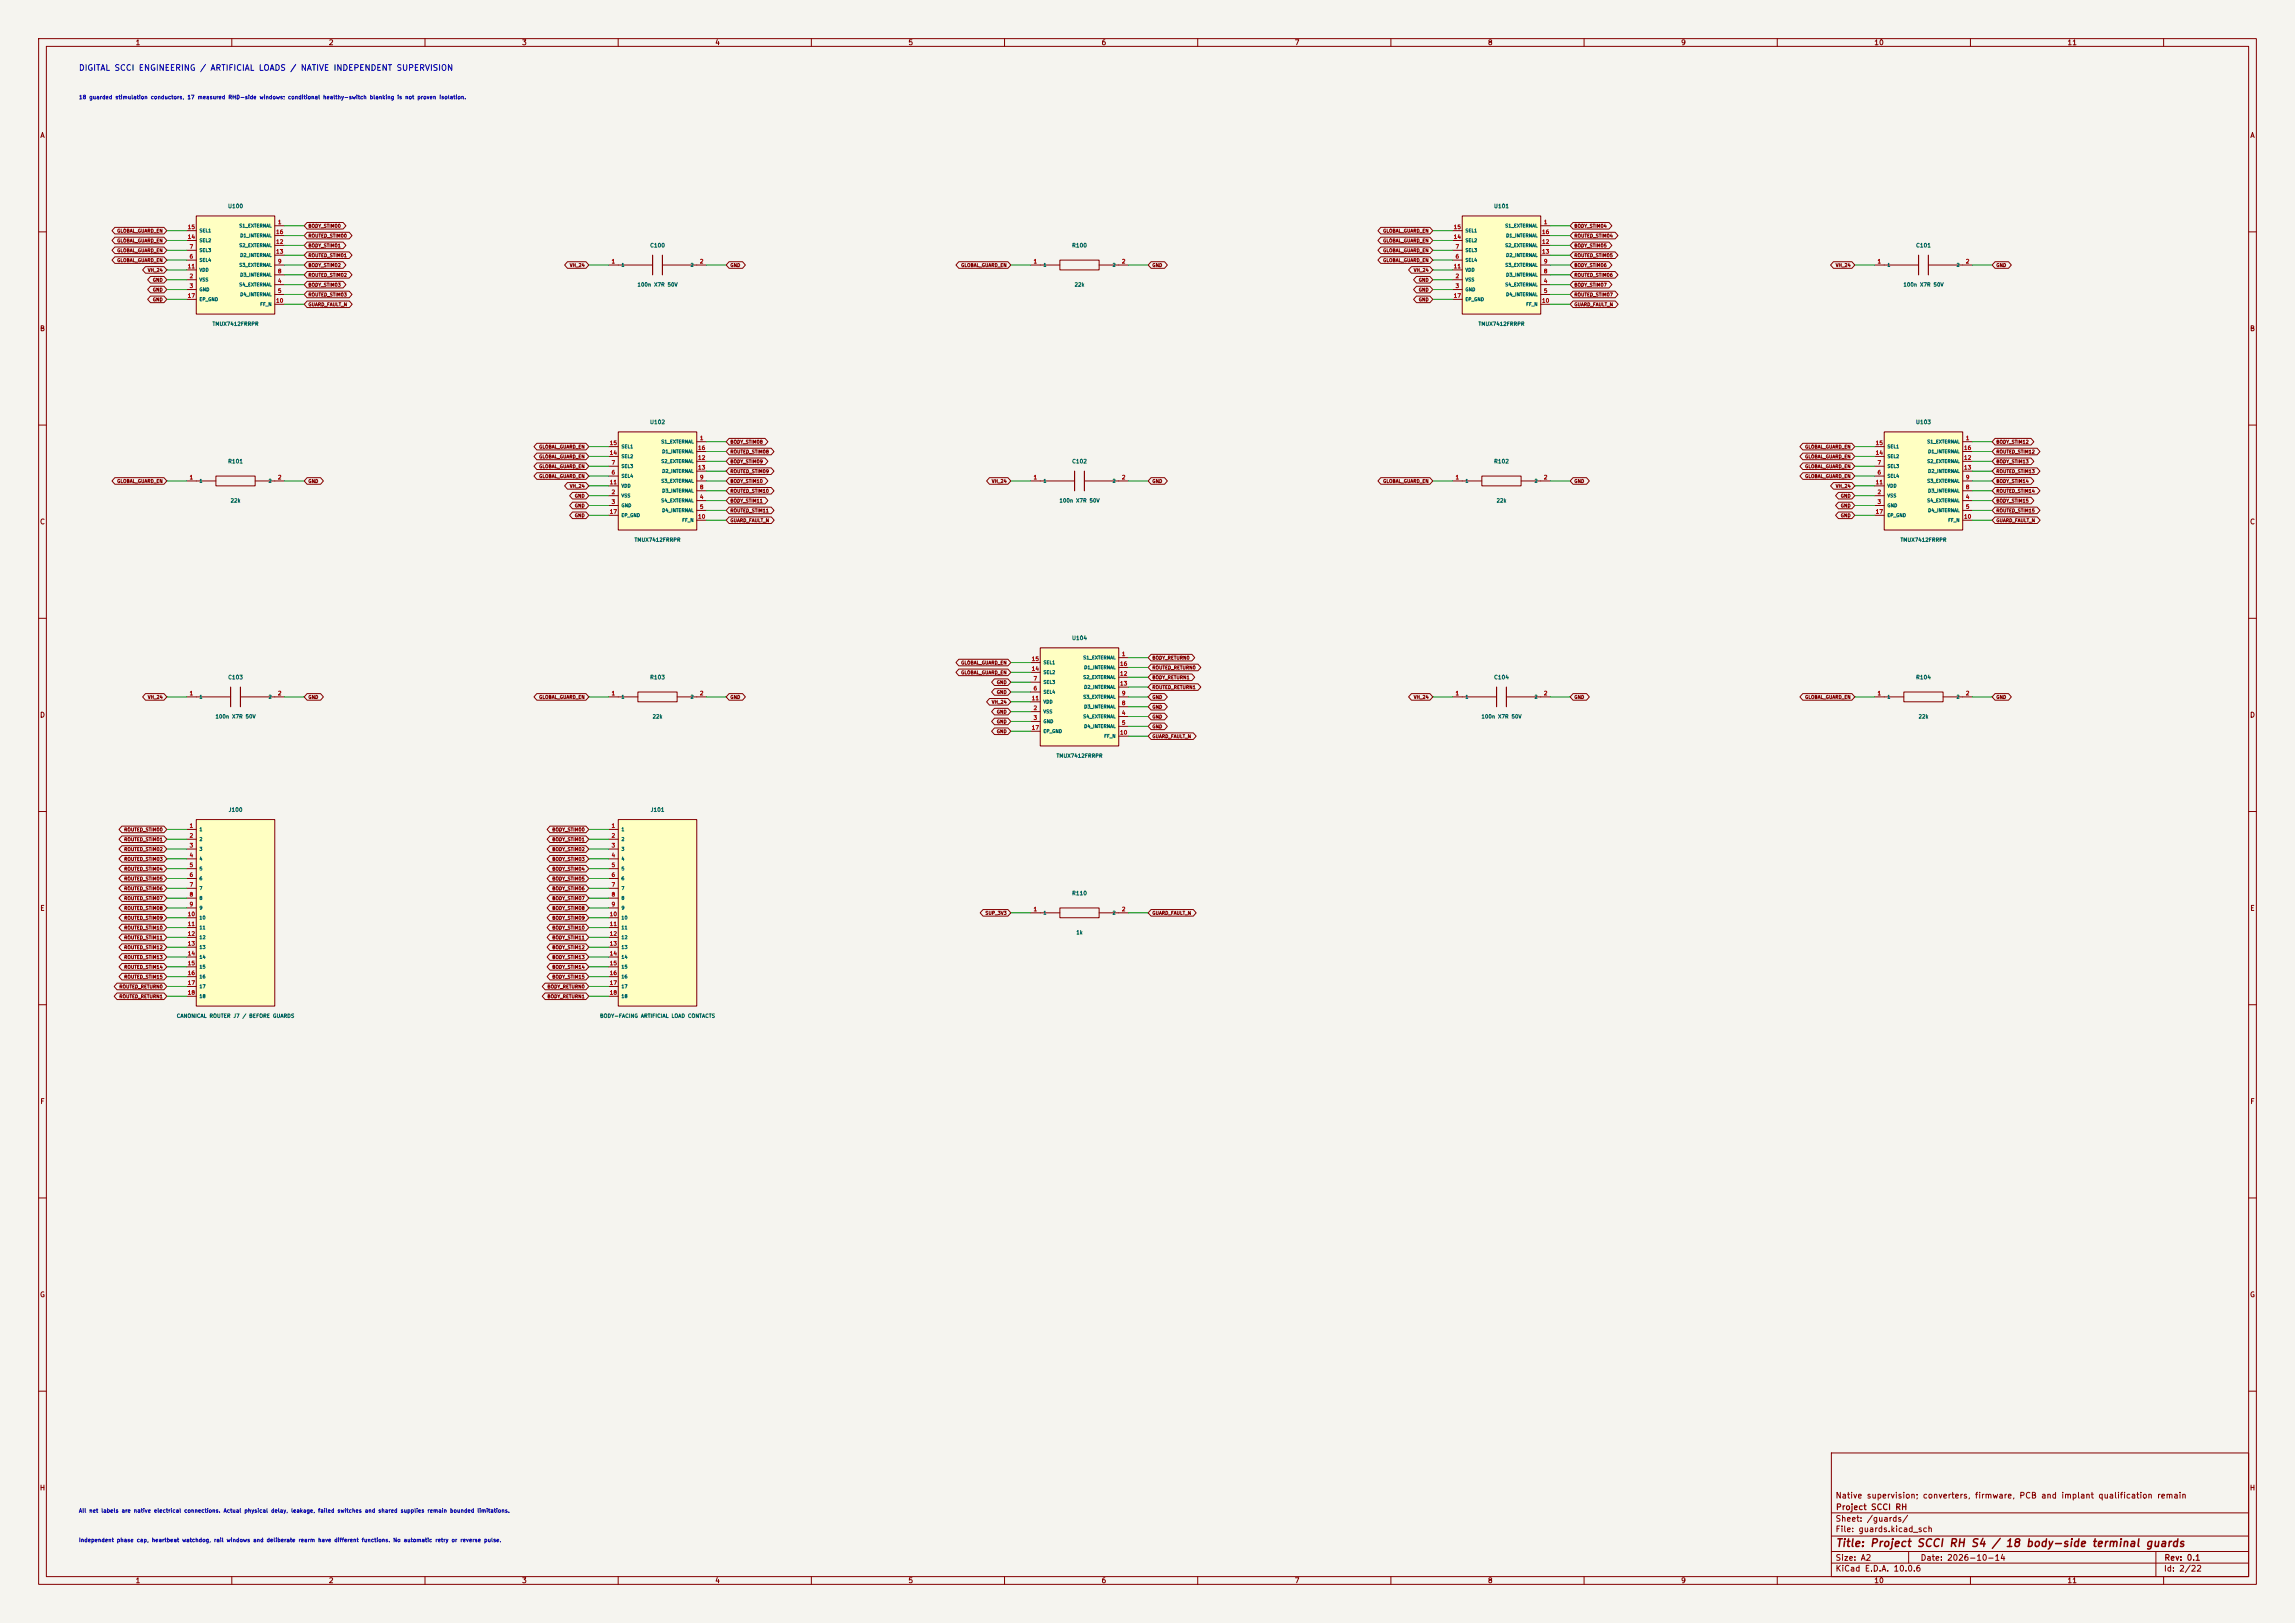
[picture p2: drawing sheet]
<svg xmlns="http://www.w3.org/2000/svg" width="594mm" height="420mm" viewBox="0 0 594 420" stroke-linecap="round" stroke-linejoin="round" font-family="sans-serif">
<defs><g id="words">
<text font-size="2" fill="#840000" x="475" y="400.8">Title: Project SCCI RH S4 / 18 body-side terminal guards</text>
<text font-size="1.5" fill="#0000c2" x="20.3" y="18.7">DIGITAL SCCI ENGINEERING / ARTIFICIAL LOADS / NATIVE INDEPENDENT SUPERVISION</text>
<g font-size="1.5" fill="#840000">
<text x="475" y="388.1">Native supervision; converters, firmware, PCB and implant qualification remain</text>
<text x="475" y="394.1">Sheet: /guards/</text>
<text x="475.1" y="391.1">Project SCCI RH</text>
<text x="475" y="396.8">File: guards.kicad_sch</text>
<text x="475" y="407">KiCad E.D.A. 10.0.6</text>
<text x="475" y="404.2">Size: A2</text>
<text x="497" y="404.2">Date: 2026-10-14</text>
<text x="560" y="407">Id: 2/22</text>
<text x="560.1" y="404.2">Rev: 0.1</text>
</g>
<g font-size="1.3" fill="#840000">
<text x="35" y="12">1</text>
<text x="85" y="12">2</text>
<text x="135" y="12">3</text>
<text x="185" y="12">4</text>
<text x="235" y="12">5</text>
<text x="285" y="12">6</text>
<text x="335" y="12">7</text>
<text x="385" y="12">8</text>
<text x="435" y="12">9</text>
<text x="485" y="12">10</text>
<text x="535" y="12">11</text>
<text x="10.3" y="36">A</text>
<text x="582.3" y="36">A</text>
<text x="10.2" y="86">B</text>
<text x="582.2" y="86">B</text>
<text x="10.2" y="136">C</text>
<text x="582.2" y="136">C</text>
<text x="10.2" y="186">D</text>
<text x="582.2" y="186">D</text>
<text x="10.3" y="236">E</text>
<text x="582.3" y="236">E</text>
<text x="10.3" y="286">F</text>
<text x="582.3" y="286">F</text>
<text x="10.2" y="336">G</text>
<text x="582.2" y="336">G</text>
<text x="10.2" y="386">H</text>
<text x="582.2" y="386">H</text>
<text x="35" y="410">1</text>
<text x="85" y="410">2</text>
<text x="135" y="410">3</text>
<text x="185" y="410">4</text>
<text x="235" y="410">5</text>
<text x="285" y="410">6</text>
<text x="335" y="410">7</text>
<text x="385" y="410">8</text>
<text x="435" y="410">9</text>
<text x="485" y="410">10</text>
<text x="535" y="410">11</text>
</g>
<g font-size="1" fill="#0000c2">
<text x="20.3" y="25.9">18 guarded stimulation conductors, 17 measured RHD-side windows; conditional healthy-switch blanking is not proven isolation.</text>
<text x="20.3" y="391.7">All net labels are native electrical connections. Actual physical delay, leakage, failed switches and shared supplies remain bounded limitations.</text>
<text x="20.3" y="399.3">Independent phase cap, heartbeat watchdog, rail windows and deliberate rearm have different functions. No automatic retry or reverse pulse.</text>
</g>
<g font-size="1" fill="#a90000">
<text x="48.5" y="59.5">15</text>
<text x="71.8" y="58.2">1</text>
<text x="376.1" y="59.5">15</text>
<text x="399.5" y="58.2">1</text>
<text x="48.5" y="62">14</text>
<text x="49" y="64.6">7</text>
<text x="71.3" y="63.3">12</text>
<text x="71.3" y="65.9">13</text>
<text x="71.3" y="60.8">16</text>
<text x="376.1" y="62">14</text>
<text x="376.6" y="64.6">7</text>
<text x="399" y="63.3">12</text>
<text x="399" y="65.9">13</text>
<text x="399" y="60.8">16</text>
<text x="48.5" y="69.7">11</text>
<text x="49" y="67.1">6</text>
<text x="71.8" y="70.9">8</text>
<text x="71.8" y="68.4">9</text>
<text x="158.2" y="68.4">1</text>
<text x="181" y="68.4">2</text>
<text x="267.4" y="68.4">1</text>
<text x="290.3" y="68.4">2</text>
<text x="376.1" y="69.7">11</text>
<text x="376.6" y="67.1">6</text>
<text x="399.5" y="70.9">8</text>
<text x="399.5" y="68.4">9</text>
<text x="485.8" y="68.4">1</text>
<text x="508.7" y="68.4">2</text>
<text x="48.5" y="77.3">17</text>
<text x="49" y="72.2">2</text>
<text x="49" y="74.7">3</text>
<text x="71.8" y="73.5">4</text>
<text x="71.8" y="76">5</text>
<text x="376.1" y="77.3">17</text>
<text x="376.6" y="72.2">2</text>
<text x="376.6" y="74.7">3</text>
<text x="399.5" y="73.5">4</text>
<text x="399.5" y="76">5</text>
<text x="71.3" y="78.6">10</text>
<text x="399" y="78.6">10</text>
<text x="157.7" y="117.9">14</text>
<text x="157.7" y="115.4">15</text>
<text x="180.6" y="119.2">12</text>
<text x="180.6" y="116.7">16</text>
<text x="181" y="114.1">1</text>
<text x="485.4" y="117.9">14</text>
<text x="485.4" y="115.4">15</text>
<text x="508.2" y="119.2">12</text>
<text x="508.2" y="116.7">16</text>
<text x="508.7" y="114.1">1</text>
<text x="49" y="124.3">1</text>
<text x="71.8" y="124.3">2</text>
<text x="157.7" y="125.5">11</text>
<text x="158.2" y="123">6</text>
<text x="158.2" y="120.5">7</text>
<text x="180.6" y="121.7">13</text>
<text x="181" y="124.3">9</text>
<text x="267.4" y="124.3">1</text>
<text x="290.3" y="124.3">2</text>
<text x="376.6" y="124.3">1</text>
<text x="399.5" y="124.3">2</text>
<text x="485.4" y="125.5">11</text>
<text x="485.8" y="123">6</text>
<text x="485.8" y="120.5">7</text>
<text x="508.2" y="121.7">13</text>
<text x="508.7" y="124.3">9</text>
<text x="158.2" y="128.1">2</text>
<text x="158.2" y="130.6">3</text>
<text x="181" y="129.4">4</text>
<text x="181" y="131.9">5</text>
<text x="181" y="126.8">8</text>
<text x="485.8" y="128.1">2</text>
<text x="485.8" y="130.6">3</text>
<text x="508.7" y="129.4">4</text>
<text x="508.7" y="131.9">5</text>
<text x="508.7" y="126.8">8</text>
<text x="157.7" y="133.2">17</text>
<text x="180.6" y="134.4">10</text>
<text x="485.4" y="133.2">17</text>
<text x="508.2" y="134.4">10</text>
<text x="266.9" y="173.8">14</text>
<text x="266.9" y="171.3">15</text>
<text x="289.8" y="172.5">16</text>
<text x="290.3" y="170">1</text>
<text x="267.4" y="178.9">6</text>
<text x="267.4" y="176.3">7</text>
<text x="289.8" y="175.1">12</text>
<text x="289.8" y="177.6">13</text>
<text x="49" y="180.2">1</text>
<text x="71.8" y="180.2">2</text>
<text x="158.2" y="180.2">1</text>
<text x="181" y="180.2">2</text>
<text x="266.9" y="181.4">11</text>
<text x="267.4" y="184">2</text>
<text x="290.3" y="185.2">4</text>
<text x="290.3" y="182.7">8</text>
<text x="290.3" y="180.2">9</text>
<text x="376.6" y="180.2">1</text>
<text x="399.5" y="180.2">2</text>
<text x="485.8" y="180.2">1</text>
<text x="508.7" y="180.2">2</text>
<text x="266.9" y="189">17</text>
<text x="267.4" y="186.5">3</text>
<text x="289.8" y="190.3">10</text>
<text x="290.3" y="187.8">5</text>
<text x="49" y="214.4">1</text>
<text x="158.2" y="214.4">1</text>
<text x="49" y="217">2</text>
<text x="49" y="219.5">3</text>
<text x="158.2" y="217">2</text>
<text x="158.2" y="219.5">3</text>
<text x="49" y="222.1">4</text>
<text x="49" y="224.6">5</text>
<text x="49" y="227.1">6</text>
<text x="158.2" y="222.1">4</text>
<text x="158.2" y="224.6">5</text>
<text x="158.2" y="227.1">6</text>
<text x="49" y="229.7">7</text>
<text x="49" y="232.2">8</text>
<text x="158.2" y="229.7">7</text>
<text x="158.2" y="232.2">8</text>
<text x="48.5" y="237.3">10</text>
<text x="48.5" y="239.8">11</text>
<text x="49" y="234.8">9</text>
<text x="157.7" y="237.3">10</text>
<text x="157.7" y="239.8">11</text>
<text x="158.2" y="234.8">9</text>
<text x="267.4" y="236">1</text>
<text x="290.3" y="236">2</text>
<text x="48.5" y="242.4">12</text>
<text x="48.5" y="244.9">13</text>
<text x="157.7" y="242.4">12</text>
<text x="157.7" y="244.9">13</text>
<text x="48.5" y="247.5">14</text>
<text x="48.5" y="250">15</text>
<text x="157.7" y="247.5">14</text>
<text x="157.7" y="250">15</text>
<text x="48.5" y="252.5">16</text>
<text x="48.5" y="255.1">17</text>
<text x="48.5" y="257.6">18</text>
<text x="157.7" y="252.5">16</text>
<text x="157.7" y="255.1">17</text>
<text x="157.7" y="257.6">18</text>
</g>
<g font-size="1" fill="#006464">
<text x="58.9" y="54.1">U100</text>
<text x="386.6" y="54.1">U101</text>
<text x="168.2" y="64.3">C100</text>
<text x="277.4" y="64.3">R100</text>
<text x="495.8" y="64.3">C101</text>
<text x="164.9" y="74.4">100n X7R 50V</text>
<text x="278" y="74.4">22k</text>
<text x="492.5" y="74.4">100n X7R 50V</text>
<text x="54.9" y="84.5">TMUX7412FRRPR</text>
<text x="382.6" y="84.5">TMUX7412FRRPR</text>
<text x="168.1" y="110">U102</text>
<text x="495.8" y="110">U103</text>
<text x="58.9" y="120.1">R101</text>
<text x="277.4" y="120.1">C102</text>
<text x="386.6" y="120.1">R102</text>
<text x="59.6" y="130.3">22k</text>
<text x="274.1" y="130.3">100n X7R 50V</text>
<text x="387.2" y="130.3">22k</text>
<text x="164.1" y="140.4">TMUX7412FRRPR</text>
<text x="491.8" y="140.4">TMUX7412FRRPR</text>
<text x="277.3" y="165.9">U104</text>
<text x="58.9" y="176">C103</text>
<text x="168.2" y="176">R103</text>
<text x="386.6" y="176">C104</text>
<text x="495.8" y="176">R104</text>
<text x="55.7" y="186.1">100n X7R 50V</text>
<text x="168.8" y="186.1">22k</text>
<text x="383.3" y="186.1">100n X7R 50V</text>
<text x="496.5" y="186.1">22k</text>
<text x="273.3" y="196.3">TMUX7412FRRPR</text>
<text x="59.1" y="210.3">J100</text>
<text x="168.3" y="210.3">J101</text>
<text x="277.4" y="231.9">R110</text>
<text x="278.5" y="242">1k</text>
<text x="45.6" y="263.6">CANONICAL ROUTER J7 / BEFORE GUARDS</text>
<text x="155.2" y="263.6">BODY-FACING ARTIFICIAL LOAD CONTACTS</text>
</g>
<g font-size=".9" fill="#006464">
<text x="61.8" y="59.1">S1_EXTERNAL</text>
<text x="389.5" y="59.1">S1_EXTERNAL</text>
<text x="51.5" y="65.4">SEL3</text>
<text x="51.5" y="62.9">SEL2</text>
<text x="51.5" y="60.3">SEL1</text>
<text x="61.8" y="64.1">S2_EXTERNAL</text>
<text x="62.1" y="61.6">D1_INTERNAL</text>
<text x="379.2" y="65.4">SEL3</text>
<text x="379.2" y="62.9">SEL2</text>
<text x="379.2" y="60.3">SEL1</text>
<text x="389.5" y="64.1">S2_EXTERNAL</text>
<text x="389.7" y="61.6">D1_INTERNAL</text>
<text x="51.5" y="68">SEL4</text>
<text x="51.5" y="70.5">VDD</text>
<text x="61.8" y="69.2">S3_EXTERNAL</text>
<text x="62.1" y="71.8">D3_INTERNAL</text>
<text x="62.1" y="66.7">D2_INTERNAL</text>
<text x="160.7" y="69.2">1</text>
<text x="178.6" y="69.2">2</text>
<text x="270" y="69.2">1</text>
<text x="287.9" y="69.2">2</text>
<text x="379.2" y="68">SEL4</text>
<text x="379.2" y="70.5">VDD</text>
<text x="389.5" y="69.2">S3_EXTERNAL</text>
<text x="389.7" y="71.8">D3_INTERNAL</text>
<text x="389.7" y="66.7">D2_INTERNAL</text>
<text x="488.4" y="69.2">1</text>
<text x="506.3" y="69.2">2</text>
<text x="51.5" y="73">VSS</text>
<text x="51.5" y="75.6">GND</text>
<text x="61.8" y="74.3">S4_EXTERNAL</text>
<text x="62.1" y="76.8">D4_INTERNAL</text>
<text x="379.2" y="73">VSS</text>
<text x="379.2" y="75.6">GND</text>
<text x="389.5" y="74.3">S4_EXTERNAL</text>
<text x="389.7" y="76.8">D4_INTERNAL</text>
<text x="51.5" y="78.1">EP_GND</text>
<text x="67.2" y="79.4">FF_N</text>
<text x="379.2" y="78.1">EP_GND</text>
<text x="394.9" y="79.4">FF_N</text>
<text x="160.7" y="118.8">SEL2</text>
<text x="160.7" y="116.2">SEL1</text>
<text x="171" y="114.9">S1_EXTERNAL</text>
<text x="171.3" y="117.5">D1_INTERNAL</text>
<text x="488.4" y="118.8">SEL2</text>
<text x="488.4" y="116.2">SEL1</text>
<text x="498.7" y="114.9">S1_EXTERNAL</text>
<text x="498.9" y="117.5">D1_INTERNAL</text>
<text x="51.5" y="125.1">1</text>
<text x="69.4" y="125.1">2</text>
<text x="160.7" y="123.8">SEL4</text>
<text x="160.7" y="121.3">SEL3</text>
<text x="171" y="125.1">S3_EXTERNAL</text>
<text x="171" y="120">S2_EXTERNAL</text>
<text x="171.3" y="122.6">D2_INTERNAL</text>
<text x="270" y="125.1">1</text>
<text x="287.9" y="125.1">2</text>
<text x="379.2" y="125.1">1</text>
<text x="397.1" y="125.1">2</text>
<text x="488.4" y="123.8">SEL4</text>
<text x="488.4" y="121.3">SEL3</text>
<text x="498.7" y="125.1">S3_EXTERNAL</text>
<text x="498.7" y="120">S2_EXTERNAL</text>
<text x="498.9" y="122.6">D2_INTERNAL</text>
<text x="160.7" y="128.9">VSS</text>
<text x="160.7" y="131.5">GND</text>
<text x="160.7" y="126.4">VDD</text>
<text x="171" y="130.2">S4_EXTERNAL</text>
<text x="171.3" y="127.6">D3_INTERNAL</text>
<text x="488.4" y="128.9">VSS</text>
<text x="488.4" y="131.5">GND</text>
<text x="488.4" y="126.4">VDD</text>
<text x="498.7" y="130.2">S4_EXTERNAL</text>
<text x="498.9" y="127.6">D3_INTERNAL</text>
<text x="160.7" y="134">EP_GND</text>
<text x="171.3" y="132.7">D4_INTERNAL</text>
<text x="176.5" y="135.3">FF_N</text>
<text x="488.4" y="134">EP_GND</text>
<text x="498.9" y="132.7">D4_INTERNAL</text>
<text x="504.1" y="135.3">FF_N</text>
<text x="270" y="172.1">SEL1</text>
<text x="280.3" y="170.8">S1_EXTERNAL</text>
<text x="280.5" y="173.4">D1_INTERNAL</text>
<text x="270" y="179.7">SEL4</text>
<text x="270" y="177.2">SEL3</text>
<text x="270" y="174.6">SEL2</text>
<text x="280.3" y="175.9">S2_EXTERNAL</text>
<text x="280.5" y="178.4">D2_INTERNAL</text>
<text x="51.5" y="181">1</text>
<text x="69.4" y="181">2</text>
<text x="160.7" y="181">1</text>
<text x="178.6" y="181">2</text>
<text x="270" y="184.8">VSS</text>
<text x="270" y="182.3">VDD</text>
<text x="280.3" y="181">S3_EXTERNAL</text>
<text x="280.5" y="183.5">D3_INTERNAL</text>
<text x="379.2" y="181">1</text>
<text x="397.1" y="181">2</text>
<text x="488.4" y="181">1</text>
<text x="506.3" y="181">2</text>
<text x="270" y="187.3">GND</text>
<text x="270" y="189.9">EP_GND</text>
<text x="280.3" y="186.1">S4_EXTERNAL</text>
<text x="280.5" y="188.6">D4_INTERNAL</text>
<text x="285.7" y="191.1">FF_N</text>
<text x="51.5" y="215.3">1</text>
<text x="160.7" y="215.3">1</text>
<text x="51.5" y="217.8">2</text>
<text x="51.5" y="220.4">3</text>
<text x="160.7" y="217.8">2</text>
<text x="160.7" y="220.4">3</text>
<text x="51.5" y="222.9">4</text>
<text x="51.5" y="225.4">5</text>
<text x="51.5" y="228">6</text>
<text x="160.7" y="222.9">4</text>
<text x="160.7" y="225.4">5</text>
<text x="160.7" y="228">6</text>
<text x="51.5" y="230.5">7</text>
<text x="51.5" y="233.1">8</text>
<text x="160.7" y="230.5">7</text>
<text x="160.7" y="233.1">8</text>
<text x="51.5" y="235.6">9</text>
<text x="51.5" y="238.1">10</text>
<text x="160.7" y="235.6">9</text>
<text x="160.7" y="238.1">10</text>
<text x="270" y="236.9">1</text>
<text x="287.9" y="236.9">2</text>
<text x="51.5" y="240.7">11</text>
<text x="51.5" y="243.2">12</text>
<text x="51.5" y="245.8">13</text>
<text x="160.7" y="240.7">11</text>
<text x="160.7" y="243.2">12</text>
<text x="160.7" y="245.8">13</text>
<text x="51.5" y="248.3">14</text>
<text x="51.5" y="250.8">15</text>
<text x="160.7" y="248.3">14</text>
<text x="160.7" y="250.8">15</text>
<text x="51.5" y="253.4">16</text>
<text x="51.5" y="255.9">17</text>
<text x="160.7" y="253.4">16</text>
<text x="160.7" y="255.9">17</text>
<text x="51.5" y="258.5">18</text>
<text x="160.7" y="258.5">18</text>
</g>
<g font-size=".9" fill="#840000">
<text x="79.7" y="59.1">BODY_STIM00</text>
<text x="407.4" y="59.1">BODY_STIM04</text>
<text x="30.2" y="60.4">GLOBAL_GUARD_EN</text>
<text x="30.2" y="62.9">GLOBAL_GUARD_EN</text>
<text x="30.2" y="65.5">GLOBAL_GUARD_EN</text>
<text x="79.7" y="61.7">ROUTED_STIM00</text>
<text x="79.7" y="64.2">BODY_STIM01</text>
<text x="357.9" y="60.4">GLOBAL_GUARD_EN</text>
<text x="357.9" y="62.9">GLOBAL_GUARD_EN</text>
<text x="357.9" y="65.5">GLOBAL_GUARD_EN</text>
<text x="407.4" y="61.7">ROUTED_STIM04</text>
<text x="407.4" y="64.2">BODY_STIM05</text>
<text x="30.2" y="68">GLOBAL_GUARD_EN</text>
<text x="38.2" y="70.6">VH_24</text>
<text x="79.7" y="69.3">BODY_STIM02</text>
<text x="79.7" y="71.8">ROUTED_STIM02</text>
<text x="79.7" y="66.7">ROUTED_STIM01</text>
<text x="147.4" y="69.3">VH_24</text>
<text x="188.9" y="69.3">GND</text>
<text x="248.7" y="69.3">GLOBAL_GUARD_EN</text>
<text x="298.2" y="69.3">GND</text>
<text x="357.9" y="68">GLOBAL_GUARD_EN</text>
<text x="365.8" y="70.6">VH_24</text>
<text x="407.4" y="66.7">ROUTED_STIM05</text>
<text x="407.4" y="69.3">BODY_STIM06</text>
<text x="407.4" y="71.8">ROUTED_STIM06</text>
<text x="475" y="69.3">VH_24</text>
<text x="516.6" y="69.3">GND</text>
<text x="39.4" y="73.1">GND</text>
<text x="39.4" y="75.6">GND</text>
<text x="79.7" y="74.4">BODY_STIM03</text>
<text x="79.7" y="76.9">ROUTED_STIM03</text>
<text x="367.1" y="73.1">GND</text>
<text x="367.1" y="75.6">GND</text>
<text x="407.4" y="74.4">BODY_STIM07</text>
<text x="407.4" y="76.9">ROUTED_STIM07</text>
<text x="39.4" y="78.2">GND</text>
<text x="79.7" y="79.4">GUARD_FAULT_N</text>
<text x="367.1" y="78.2">GND</text>
<text x="407.4" y="79.4">GUARD_FAULT_N</text>
<text x="139.4" y="116.3">GLOBAL_GUARD_EN</text>
<text x="139.4" y="118.8">GLOBAL_GUARD_EN</text>
<text x="188.9" y="115">BODY_STIM08</text>
<text x="188.9" y="117.5">ROUTED_STIM08</text>
<text x="467.1" y="116.3">GLOBAL_GUARD_EN</text>
<text x="467.1" y="118.8">GLOBAL_GUARD_EN</text>
<text x="516.6" y="115">BODY_STIM12</text>
<text x="516.6" y="117.5">ROUTED_STIM12</text>
<text x="30.2" y="125.2">GLOBAL_GUARD_EN</text>
<text x="79.7" y="125.2">GND</text>
<text x="139.4" y="121.4">GLOBAL_GUARD_EN</text>
<text x="139.4" y="123.9">GLOBAL_GUARD_EN</text>
<text x="188.9" y="120.1">BODY_STIM09</text>
<text x="188.9" y="122.6">ROUTED_STIM09</text>
<text x="188.9" y="125.2">BODY_STIM10</text>
<text x="256.6" y="125.2">VH_24</text>
<text x="298.2" y="125.2">GND</text>
<text x="357.9" y="125.2">GLOBAL_GUARD_EN</text>
<text x="407.4" y="125.2">GND</text>
<text x="467.1" y="121.4">GLOBAL_GUARD_EN</text>
<text x="467.1" y="123.9">GLOBAL_GUARD_EN</text>
<text x="516.6" y="120.1">BODY_STIM13</text>
<text x="516.6" y="122.6">ROUTED_STIM13</text>
<text x="516.6" y="125.2">BODY_STIM14</text>
<text x="147.4" y="126.4">VH_24</text>
<text x="148.7" y="129">GND</text>
<text x="148.7" y="131.5">GND</text>
<text x="188.9" y="127.7">ROUTED_STIM10</text>
<text x="188.9" y="130.2">BODY_STIM11</text>
<text x="475" y="126.4">VH_24</text>
<text x="476.3" y="129">GND</text>
<text x="476.3" y="131.5">GND</text>
<text x="516.6" y="127.7">ROUTED_STIM14</text>
<text x="516.6" y="130.2">BODY_STIM15</text>
<text x="148.7" y="134.1">GND</text>
<text x="188.9" y="132.8">ROUTED_STIM11</text>
<text x="188.9" y="135.3">GUARD_FAULT_N</text>
<text x="476.3" y="134.1">GND</text>
<text x="516.6" y="132.8">ROUTED_STIM15</text>
<text x="516.6" y="135.3">GUARD_FAULT_N</text>
<text x="248.7" y="172.2">GLOBAL_GUARD_EN</text>
<text x="298.2" y="170.9">BODY_RETURN0</text>
<text x="298.2" y="173.4">ROUTED_RETURN0</text>
<text x="248.7" y="174.7">GLOBAL_GUARD_EN</text>
<text x="257.9" y="177.2">GND</text>
<text x="257.9" y="179.8">GND</text>
<text x="298.2" y="176">BODY_RETURN1</text>
<text x="298.2" y="178.5">ROUTED_RETURN1</text>
<text x="38.2" y="181">VH_24</text>
<text x="79.7" y="181">GND</text>
<text x="139.4" y="181">GLOBAL_GUARD_EN</text>
<text x="188.9" y="181">GND</text>
<text x="256.6" y="182.3">VH_24</text>
<text x="257.9" y="184.9">GND</text>
<text x="298.2" y="181">GND</text>
<text x="298.2" y="183.6">GND</text>
<text x="365.8" y="181">VH_24</text>
<text x="407.4" y="181">GND</text>
<text x="467.1" y="181">GLOBAL_GUARD_EN</text>
<text x="516.6" y="181">GND</text>
<text x="257.9" y="187.4">GND</text>
<text x="257.9" y="189.9">GND</text>
<text x="298.2" y="186.1">GND</text>
<text x="298.2" y="188.7">GND</text>
<text x="298.2" y="191.2">GUARD_FAULT_N</text>
<text x="32" y="215.3">ROUTED_STIM00</text>
<text x="142.8" y="215.3">BODY_STIM00</text>
<text x="32" y="220.4">ROUTED_STIM02</text>
<text x="32" y="217.9">ROUTED_STIM01</text>
<text x="142.8" y="217.9">BODY_STIM01</text>
<text x="142.8" y="220.4">BODY_STIM02</text>
<text x="32" y="223">ROUTED_STIM03</text>
<text x="32" y="225.5">ROUTED_STIM04</text>
<text x="142.8" y="223">BODY_STIM03</text>
<text x="142.8" y="225.5">BODY_STIM04</text>
<text x="32" y="228">ROUTED_STIM05</text>
<text x="32" y="230.6">ROUTED_STIM06</text>
<text x="32" y="233.1">ROUTED_STIM07</text>
<text x="142.8" y="228">BODY_STIM05</text>
<text x="142.8" y="230.6">BODY_STIM06</text>
<text x="142.8" y="233.1">BODY_STIM07</text>
<text x="32" y="235.7">ROUTED_STIM08</text>
<text x="32" y="238.2">ROUTED_STIM09</text>
<text x="142.8" y="235.7">BODY_STIM08</text>
<text x="142.8" y="238.2">BODY_STIM09</text>
<text x="254.9" y="236.9">SUP_3V3</text>
<text x="298.2" y="236.9">GUARD_FAULT_N</text>
<text x="32" y="240.7">ROUTED_STIM10</text>
<text x="32" y="243.3">ROUTED_STIM11</text>
<text x="32" y="245.8">ROUTED_STIM12</text>
<text x="142.8" y="245.8">BODY_STIM12</text>
<text x="142.8" y="240.7">BODY_STIM10</text>
<text x="142.8" y="243.3">BODY_STIM11</text>
<text x="32" y="248.4">ROUTED_STIM13</text>
<text x="32" y="250.9">ROUTED_STIM14</text>
<text x="142.8" y="248.4">BODY_STIM13</text>
<text x="142.8" y="250.9">BODY_STIM14</text>
<text x="30.8" y="256">ROUTED_RETURN0</text>
<text x="32" y="253.4">ROUTED_STIM15</text>
<text x="141.6" y="256">BODY_RETURN0</text>
<text x="142.8" y="253.4">BODY_STIM15</text>
<text x="30.8" y="258.5">ROUTED_RETURN1</text>
<text x="141.6" y="258.5">BODY_RETURN1</text>
</g>
</g></defs>
<path d="M0 0h594v420h-594z" fill="#f5f4ef" stroke="#f5f4ef" stroke-width=".26"/>
<g fill="none" stroke="#840000" stroke-width=".26">
<path d="M10 10h574v400h-574zM12 12h570v396h-570zM60 10v2M110 10v2M160 10v2M210 10v2M260 10v2M310 10v2M360 10v2M410 10v2M460 10v2M510 10v2"/>
<path d="M560 10v2M10 60h2M582 60h2M10 110h2M582 110h2M10 160h2M582 160h2M10 210h2M582 210h2M10 260h2M582 260h2M10 310h2"/>
<path d="M582 310h2M10 360h2M474 376h108v32h-108zM582 360h2M474 397.5h108M474 391.5h108M60 408v2M110 408v2M160 408v2M210 408v2M260 408v2M310 408v2"/>
<path d="M360 408v2M410 408v2M460 408v2M474 404.5h108M474 401.5h108M494 401.5v3M510 408v2M558 401.5v6.5M560 408v2"/>
</g>
<path d="M160 111.8h20.3v25.4h-20.3z" fill="#ffffc2"/>
<g fill="none" stroke="#840000" stroke-width=".26">
<path d="M157.5 68.6h11.4M171.4 68.6h11.5M266.7 68.6h7.6M274.3 67.3h10.2v2.6h-10.2zM284.5 68.6h7.6M157.5 118.1h2.5M157.5 115.6h2.5M160 111.8h20.3v25.4h-20.3zM180.3 114.3h2.6M180.3 119.4h2.6M180.3 116.8h2.6M157.5 128.3h2.5"/>
<path d="M157.5 130.8h2.5M157.5 123.2h2.5M157.5 120.7h2.5M157.5 125.7h2.5M157.5 133.4h2.5M180.3 129.5h2.6M180.3 132.1h2.6M180.3 127h2.6M180.3 124.5h2.6M180.3 134.6h2.6M180.3 121.9h2.6"/>
</g>
<path d="M168.9 66v5.1M171.4 66v5.1" fill="none" stroke="#840000" stroke-width=".3"/>
<path d="M378.5 55.9h20.3v25.4h-20.3z" fill="#ffffc2"/>
<g fill="none" stroke="#840000" stroke-width=".26">
<path d="M375.9 59.7h2.6M378.5 55.9h20.3v25.4h-20.3zM398.8 58.4h2.5M375.9 72.4h2.6M375.9 74.9h2.6M375.9 67.3h2.6M375.9 64.8h2.6M375.9 69.9h2.6M375.9 62.2h2.6M375.9 77.5h2.6M398.8 73.7h2.5M398.8 76.2h2.5"/>
<path d="M398.8 71.1h2.5M398.8 68.6h2.5M398.8 78.7h2.5M398.8 63.5h2.5M398.8 66h2.5M398.8 61h2.5M48.3 124.5h7.6M55.9 123.2h10.1v2.5h-10.1zM66 124.5h7.7M48.3 180.3h11.4M62.2 180.3h11.5"/>
</g>
<path d="M59.7 177.8v5.1M62.2 177.8v5.1" fill="none" stroke="#840000" stroke-width=".3"/>
<path d="M50.8 55.9h20.3v25.4h-20.3z" fill="#ffffc2"/>
<g fill="none" stroke="#840000" stroke-width=".26">
<path d="M48.3 59.7h2.5M50.8 55.9h20.3v25.4h-20.3zM71.1 58.4h2.6M48.3 72.4h2.5M48.3 74.9h2.5M48.3 67.3h2.5M48.3 64.8h2.5M48.3 69.9h2.5M48.3 62.2h2.5M48.3 77.5h2.5M71.1 73.7h2.6M71.1 76.2h2.6"/>
<path d="M71.1 71.1h2.6M71.1 68.6h2.6M71.1 78.7h2.6M71.1 63.5h2.6M71.1 66h2.6M71.1 61h2.6M492.8 179.1h10.1v2.5h-10.1zM485.1 180.3h7.7M502.9 180.3h7.6"/>
</g>
<path d="M269.2 167.6h20.4v25.4h-20.4z" fill="#ffffc2"/>
<g fill="none" stroke="#840000" stroke-width=".26">
<path d="M266.7 124.5h11.4M280.7 124.5h11.4M266.7 179.1h2.5M266.7 176.5h2.5M266.7 174h2.5M266.7 171.5h2.5M269.2 167.6h20.4v25.4h-20.4zM289.6 170.2h2.5M289.6 175.3h2.5M289.6 177.8h2.5M289.6 172.7h2.5M266.7 184.2h2.5"/>
<path d="M266.7 186.7h2.5M266.7 181.6h2.5M266.7 189.2h2.5M289.6 185.4h2.5M289.6 188h2.5M289.6 182.9h2.5M289.6 180.3h2.5M289.6 190.5h2.5M266.7 236.2h7.6M274.3 235h10.2v2.5h-10.2zM284.5 236.2h7.6"/>
</g>
<path d="M278.1 121.9v5.1M280.7 121.9v5.1" fill="none" stroke="#840000" stroke-width=".3"/>
<path d="M160 212.1h20.3v48.3h-20.3z" fill="#ffffc2"/>
<g fill="none" stroke="#840000" stroke-width=".26">
<path d="M165.1 179.1h10.2v2.5h-10.2zM157.5 180.3h7.6M175.3 180.3h7.6M157.5 214.6h2.5M157.5 217.2h2.5M157.5 219.7h2.5M160 212.1h20.3v48.3h-20.3zM157.5 222.3h2.5M157.5 224.8h2.5M157.5 227.3h2.5M157.5 229.9h2.5M157.5 232.4h2.5"/>
<path d="M157.5 235h2.5M157.5 237.5h2.5M157.5 240h2.5M157.5 242.6h2.5M157.5 245.1h2.5M157.5 247.7h2.5M157.5 250.2h2.5M157.5 252.7h2.5M157.5 255.3h2.5M157.5 257.8h2.5"/>
</g>
<path d="M50.8 212.1h20.3v48.3h-20.3z" fill="#ffffc2"/>
<g fill="none" stroke="#840000" stroke-width=".26">
<path d="M485.1 68.6h11.5M499.1 68.6h11.4M48.3 214.6h2.5M48.3 217.2h2.5M48.3 219.7h2.5M50.8 212.1h20.3v48.3h-20.3zM48.3 222.3h2.5M48.3 224.8h2.5M48.3 227.3h2.5M48.3 229.9h2.5M48.3 232.4h2.5M48.3 235h2.5"/>
<path d="M48.3 237.5h2.5M48.3 240h2.5M48.3 242.6h2.5M48.3 245.1h2.5M48.3 247.7h2.5M48.3 250.2h2.5M48.3 252.7h2.5M48.3 255.3h2.5M48.3 257.8h2.5"/>
</g>
<path d="M496.6 66v5.1M499.1 66v5.1" fill="none" stroke="#840000" stroke-width=".3"/>
<path d="M487.7 111.8h20.3v25.4h-20.3z" fill="#ffffc2"/>
<g fill="none" stroke="#840000" stroke-width=".26">
<path d="M29.7 58.8h12.7l.8 .9-.8 .8h-12.7l-.7-.8zM79.5 57.6h9.3l.7 .8-.7 .9h-9.3l-.8-.9zM357.4 58.8h12.7l.7 .9-.7 .8h-12.7l-.8-.8zM407.1 57.6h9.4l.7 .8-.7 .9h-9.4l-.7-.9zM29.7 61.4h12.7l.8 .8-.8 .9h-12.7l-.7-.9zM29.7 63.9h12.7l.8 .9-.8 .8h-12.7l-.7-.8zM29.7 66.5h12.7l.8 .8-.8 .9h-12.7l-.7-.9zM37.7 69h4.7l.8 .9-.8 .8h-4.7l-.8-.8zM39 71.5h3.4l.8 .9-.8 .8h-3.4l-.8-.8zM39 74.1h3.4l.8 .8-.8 .9h-3.4l-.8-.9zM39 76.6h3.4l.8 .9-.8 .8h-3.4l-.8-.8zM79.5 67.7h9.3l.7 .9-.7 .8h-9.3l-.8-.8z"/>
<path d="M79.5 70.3h10.9l.7 .8-.7 .9h-10.9l-.8-.9zM79.5 72.8h9.3l.7 .9-.7 .8h-9.3l-.8-.8zM79.5 75.3h10.9l.7 .9-.7 .9h-10.9l-.8-.9zM79.5 77.9h10.9l.8 .8-.8 .9h-10.9l-.8-.9zM79.5 60.1h10.9l.7 .9-.7 .8h-10.9l-.8-.8zM79.5 62.6h9.3l.7 .9-.7 .9h-9.3l-.8-.9zM79.5 65.2h10.9l.7 .8-.7 .9h-10.9l-.8-.9zM146.9 67.7h4.8l.7 .9-.7 .8h-4.8l-.8-.8zM188.7 67.7h3.5l.7 .9-.7 .8h-3.5l-.7-.8zM248.2 67.7h12.7l.7 .9-.7 .8h-12.7l-.8-.8zM297.9 67.7h3.5l.8 .9-.8 .8h-3.5l-.7-.8zM357.4 61.4h12.7l.7 .8-.7 .9h-12.7l-.8-.9z"/>
<path d="M357.4 63.9h12.7l.7 .9-.7 .8h-12.7l-.8-.8zM357.4 66.5h12.7l.7 .8-.7 .9h-12.7l-.8-.9zM365.3 69h4.8l.7 .9-.7 .8h-4.8l-.7-.8zM366.6 71.5h3.5l.7 .9-.7 .8h-3.5l-.7-.8zM366.6 74.1h3.5l.7 .8-.7 .9h-3.5l-.7-.9zM366.6 76.6h3.5l.7 .9-.7 .8h-3.5l-.7-.8zM407.1 60.1h10.9l.8 .9-.8 .8h-10.9l-.7-.8zM407.1 62.6h9.4l.7 .9-.7 .9h-9.4l-.7-.9zM407.1 65.2h10.9l.8 .8-.8 .9h-10.9l-.7-.9zM407.1 67.7h9.4l.7 .9-.7 .8h-9.4l-.7-.8zM407.1 70.3h10.9l.8 .8-.8 .9h-10.9l-.7-.9zM407.1 72.8h9.4l.7 .9-.7 .8h-9.4l-.7-.8z"/>
<path d="M407.1 75.3h10.9l.8 .9-.8 .9h-10.9l-.7-.9zM407.1 77.9h11l.7 .8-.7 .9h-11l-.7-.9zM474.5 67.7h4.8l.8 .9-.8 .8h-4.8l-.7-.8zM516.4 67.7h3.4l.8 .9-.8 .8h-3.4l-.8-.8zM138.9 114.7h12.8l.7 .9-.7 .8h-12.8l-.7-.8zM138.9 117.3h12.8l.7 .8-.7 .9h-12.8l-.7-.9zM138.9 119.8h12.8l.7 .9-.7 .8h-12.8l-.7-.8zM188.7 113.4h9.3l.8 .9-.8 .9h-9.3l-.7-.9zM188.7 116h10.9l.7 .8-.7 .9h-10.9l-.7-.9zM188.7 118.5h9.3l.8 .9-.8 .8h-9.3l-.7-.8zM466.6 114.7h12.7l.8 .9-.8 .8h-12.7l-.7-.8zM466.6 117.3h12.7l.8 .8-.8 .9h-12.7l-.7-.9z"/>
<path d="M466.6 119.8h12.7l.8 .9-.8 .8h-12.7l-.7-.8zM485.1 118.1h2.6M485.1 115.6h2.6M487.7 111.8h20.3v25.4h-20.3zM508 114.3h2.5M508 119.4h2.5M508 116.8h2.5M516.4 113.4h9.3l.7 .9-.7 .9h-9.3l-.8-.9zM516.4 116h10.9l.7 .8-.7 .9h-10.9l-.8-.9zM516.4 118.5h9.3l.7 .9-.7 .8h-9.3l-.8-.8zM29.7 123.6h12.7l.8 .9-.8 .8h-12.7l-.7-.8zM79.5 123.6h3.5l.7 .9-.7 .8h-3.5l-.8-.8z"/>
<path d="M138.9 122.3h12.8l.7 .9-.7 .8h-12.8l-.7-.8zM146.9 124.9h4.8l.7 .8-.7 .9h-4.8l-.8-.9zM148.2 127.4h3.5l.7 .9-.7 .8h-3.5l-.8-.8zM148.2 130h3.5l.7 .8-.7 .9h-3.5l-.8-.9zM148.2 132.5h3.5l.7 .9-.7 .8h-3.5l-.8-.8zM188.7 121.1h10.9l.7 .8-.7 .9h-10.9l-.7-.9zM188.7 123.6h9.3l.8 .9-.8 .8h-9.3l-.7-.8zM188.7 126.1h10.9l.7 .9-.7 .9h-10.9l-.7-.9zM188.7 128.7h9.3l.8 .8-.8 .9h-9.3l-.7-.9zM188.7 131.2h10.9l.7 .9-.7 .8h-10.9l-.7-.8zM188.7 133.8h10.9l.8 .8-.8 .9h-10.9l-.7-.9zM256.1 123.6h4.8l.7 .9-.7 .8h-4.8l-.7-.8z"/>
<path d="M297.9 123.6h3.5l.8 .9-.8 .8h-3.5l-.7-.8zM357.4 123.6h12.7l.7 .9-.7 .8h-12.7l-.8-.8zM375.9 124.5h7.6M383.5 123.2h10.2v2.5h-10.2zM393.7 124.5h7.6M407.1 123.6h3.5l.8 .9-.8 .8h-3.5l-.7-.8zM466.6 122.3h12.7l.8 .9-.8 .8h-12.7l-.7-.8zM474.5 124.9h4.8l.8 .8-.8 .9h-4.8l-.7-.9zM475.8 127.4h3.5l.8 .9-.8 .8h-3.5l-.7-.8zM475.8 130h3.5l.8 .8-.8 .9h-3.5l-.7-.9zM475.8 132.5h3.5l.8 .9-.8 .8h-3.5l-.7-.8zM485.1 128.3h2.6"/>
<path d="M485.1 130.8h2.6M485.1 123.2h2.6M485.1 120.7h2.6M485.1 125.7h2.6M485.1 133.4h2.6M508 129.5h2.5M508 132.1h2.5M508 127h2.5M508 124.5h2.5M508 134.6h2.5M508 121.9h2.5M516.4 121.1h10.9l.7 .8-.7 .9h-10.9l-.8-.9z"/>
<path d="M516.4 123.6h9.3l.7 .9-.7 .8h-9.3l-.8-.8zM516.4 126.1h10.9l.7 .9-.7 .9h-10.9l-.8-.9zM516.4 128.7h9.3l.7 .8-.7 .9h-9.3l-.8-.9zM516.4 131.2h10.9l.7 .9-.7 .8h-10.9l-.8-.8zM516.4 133.8h10.9l.7 .8-.7 .9h-10.9l-.8-.9zM37.7 179.5h4.7l.8 .8-.8 .9h-4.7l-.8-.9zM79.5 179.5h3.5l.7 .8-.7 .9h-3.5l-.8-.9zM138.9 179.5h12.8l.7 .8-.7 .9h-12.8l-.7-.9zM188.7 179.5h3.5l.7 .8-.7 .9h-3.5l-.7-.9zM248.2 170.6h12.7l.7 .9-.7 .8h-12.7l-.8-.8zM248.2 173.1h12.7l.7 .9-.7 .8h-12.7l-.8-.8zM257.4 175.7h3.5l.7 .8-.7 .9h-3.5l-.8-.9z"/>
<path d="M257.4 178.2h3.5l.7 .9-.7 .8h-3.5l-.8-.8zM297.9 169.3h10.6l.7 .9-.7 .8h-10.6l-.7-.8zM297.9 171.9h12.2l.7 .8-.7 .9h-12.2l-.7-.9zM297.9 174.4h10.6l.7 .9-.7 .8h-10.6l-.7-.8zM297.9 176.9h12.2l.7 .9-.7 .9h-12.2l-.7-.9zM297.9 179.5h3.5l.8 .8-.8 .9h-3.5l-.7-.9zM365.3 179.5h4.8l.7 .8-.7 .9h-4.8l-.7-.9zM407.1 179.5h3.5l.8 .8-.8 .9h-3.5l-.7-.9zM466.6 179.5h12.7l.8 .8-.8 .9h-12.7l-.7-.9zM516.4 179.5h3.4l.8 .8-.8 .9h-3.4l-.8-.9zM256.1 180.8h4.8l.7 .8-.7 .9h-4.8l-.7-.9zM257.4 183.3h3.5l.7 .9-.7 .8h-3.5l-.8-.8z"/>
<path d="M257.4 185.8h3.5l.7 .9-.7 .8h-3.5l-.8-.8zM257.4 188.4h3.5l.7 .8-.7 .9h-3.5l-.8-.9zM297.9 182h3.5l.8 .9-.8 .8h-3.5l-.7-.8zM297.9 184.6h3.5l.8 .8-.8 .9h-3.5l-.7-.9zM297.9 187.1h3.5l.8 .9-.8 .8h-3.5l-.7-.8zM297.9 189.6h11l.7 .9-.7 .9h-11l-.7-.9zM375.9 180.3h11.4M389.9 180.3h11.4M31.5 213.8h10.9l.8 .8-.8 .9h-10.9l-.7-.9zM31.5 218.9h10.9l.8 .8-.8 .9h-10.9l-.7-.9zM31.5 216.3h10.9l.8 .9-.8 .8h-10.9l-.7-.8zM142.3 213.8h9.4l.7 .8-.7 .9h-9.4l-.7-.9z"/>
<path d="M142.3 216.3h9.4l.7 .9-.7 .8h-9.4l-.7-.8zM142.3 218.9h9.4l.7 .8-.7 .9h-9.4l-.7-.9zM31.5 221.4h10.9l.8 .9-.8 .8h-10.9l-.7-.8zM31.5 223.9h10.9l.8 .9-.8 .8h-10.9l-.7-.8zM31.5 226.5h10.9l.8 .8-.8 .9h-10.9l-.7-.9zM31.5 229h10.9l.8 .9-.8 .8h-10.9l-.7-.8zM31.5 231.6h10.9l.8 .8-.8 .9h-10.9l-.7-.9zM31.5 234.1h10.9l.8 .9-.8 .8h-10.9l-.7-.8zM31.5 236.6h10.9l.8 .9-.8 .8h-10.9l-.7-.8zM31.5 239.2h10.9l.8 .8-.8 .9h-10.9l-.7-.9zM142.3 221.4h9.4l.7 .9-.7 .8h-9.4l-.7-.8zM142.3 223.9h9.4l.7 .9-.7 .8h-9.4l-.7-.8z"/>
<path d="M142.3 226.5h9.4l.7 .8-.7 .9h-9.4l-.7-.9zM142.3 229h9.4l.7 .9-.7 .8h-9.4l-.7-.8zM142.3 231.6h9.4l.7 .8-.7 .9h-9.4l-.7-.9zM142.3 234.1h9.4l.7 .9-.7 .8h-9.4l-.7-.8zM142.3 236.6h9.4l.7 .9-.7 .8h-9.4l-.7-.8zM142.3 239.2h9.4l.7 .8-.7 .9h-9.4l-.7-.9zM254.4 235.4h6.5l.7 .8-.7 .9h-6.5l-.7-.9zM297.9 235.4h11l.7 .8-.7 .9h-11l-.7-.9zM30.3 254.4h12.1l.8 .9-.8 .8h-12.1l-.8-.8zM30.3 257h12.1l.8 .8-.8 .9h-12.1l-.8-.9zM31.5 241.7h10.9l.8 .9-.8 .8h-10.9l-.7-.8zM31.5 244.3h10.9l.8 .8-.8 .9h-10.9l-.7-.9z"/>
<path d="M31.5 246.8h10.9l.8 .9-.8 .8h-10.9l-.7-.8zM31.5 249.3h10.9l.8 .9-.8 .8h-10.9l-.7-.8zM31.5 251.9h10.9l.8 .8-.8 .9h-10.9l-.7-.9zM141.1 254.4h10.6l.7 .9-.7 .8h-10.6l-.8-.8zM141.1 257h10.6l.7 .8-.7 .9h-10.6l-.8-.9zM142.3 244.3h9.4l.7 .8-.7 .9h-9.4l-.7-.9zM142.3 246.8h9.4l.7 .9-.7 .8h-9.4l-.7-.8zM142.3 249.3h9.4l.7 .9-.7 .8h-9.4l-.7-.8zM142.3 251.9h9.4l.7 .8-.7 .9h-9.4l-.7-.9zM142.3 241.7h9.4l.7 .9-.7 .8h-9.4l-.7-.8z"/>
</g>
<path d="M387.3 177.8v5.1M389.9 177.8v5.1" fill="none" stroke="#840000" stroke-width=".3"/>
<g fill="none" stroke="#009600" stroke-width=".26">
<path d="M43.2 59.7h5.1M73.7 58.4h5M370.8 59.7h5.1M401.3 58.4h5.1M43.2 62.2h5.1M43.2 64.8h5.1M43.2 67.3h5.1M43.2 69.9h5.1M43.2 72.4h5.1M43.2 74.9h5.1M43.2 77.5h5.1M73.7 61h5"/>
<path d="M73.7 63.5h5M73.7 66h5M73.7 68.6h5M73.7 71.1h5M73.7 73.7h5M73.7 76.2h5M73.7 78.7h5M152.4 68.6h5.1M182.9 68.6h5.1M261.6 68.6h5.1M292.1 68.6h5.1M370.8 62.2h5.1"/>
<path d="M370.8 64.8h5.1M370.8 67.3h5.1M370.8 69.9h5.1M370.8 72.4h5.1M370.8 74.9h5.1M370.8 77.5h5.1M401.3 61h5.1M401.3 63.5h5.1M401.3 66h5.1M401.3 68.6h5.1M401.3 71.1h5.1M401.3 73.7h5.1"/>
<path d="M401.3 76.2h5.1M401.3 78.7h5.1M480.1 68.6h5M510.5 68.6h5.1M152.4 115.6h5.1M152.4 118.1h5.1M182.9 114.3h5.1M182.9 116.8h5.1M182.9 119.4h5.1M480.1 115.6h5M480.1 118.1h5M510.5 114.3h5.1"/>
<path d="M510.5 116.8h5.1M510.5 119.4h5.1M43.2 124.5h5.1M73.7 124.5h5M152.4 120.7h5.1M152.4 123.2h5.1M152.4 125.7h5.1M152.4 128.3h5.1M152.4 130.8h5.1M152.4 133.4h5.1M182.9 124.5h5.1M182.9 121.9h5.1"/>
<path d="M182.9 127h5.1M182.9 129.5h5.1M182.9 132.1h5.1M182.9 134.6h5.1M261.6 124.5h5.1M292.1 124.5h5.1M370.8 124.5h5.1M401.3 124.5h5.1M480.1 120.7h5M480.1 123.2h5M480.1 125.7h5M480.1 128.3h5"/>
<path d="M480.1 130.8h5M480.1 133.4h5M510.5 124.5h5.1M510.5 121.9h5.1M510.5 127h5.1M510.5 129.5h5.1M510.5 132.1h5.1M510.5 134.6h5.1M261.6 171.5h5.1M261.6 174h5.1M261.6 176.5h5.1M261.6 179.1h5.1"/>
<path d="M292.1 170.2h5.1M292.1 172.7h5.1M292.1 175.3h5.1M292.1 177.8h5.1M43.2 180.3h5.1M73.7 180.3h5M152.4 180.3h5.1M182.9 180.3h5.1M261.6 181.6h5.1M261.6 184.2h5.1M261.6 186.7h5.1M261.6 189.2h5.1"/>
<path d="M292.1 180.3h5.1M292.1 182.9h5.1M292.1 185.4h5.1M292.1 188h5.1M292.1 190.5h5.1M370.8 180.3h5.1M401.3 180.3h5.1M480.1 180.3h5M510.5 180.3h5.1M43.2 217.2h5.1M43.2 219.7h5.1M43.2 214.6h5.1"/>
<path d="M152.4 217.2h5.1M152.4 219.7h5.1M152.4 214.6h5.1M43.2 222.3h5.1M43.2 224.8h5.1M43.2 227.3h5.1M43.2 229.9h5.1M43.2 232.4h5.1M43.2 235h5.1M43.2 237.5h5.1M152.4 222.3h5.1M152.4 224.8h5.1"/>
<path d="M152.4 227.3h5.1M152.4 229.9h5.1M152.4 232.4h5.1M152.4 235h5.1M152.4 237.5h5.1M261.6 236.2h5.1M292.1 236.2h5.1M43.2 250.2h5.1M43.2 252.7h5.1M43.2 255.3h5.1M43.2 257.8h5.1M43.2 245.1h5.1"/>
<path d="M43.2 240h5.1M43.2 242.6h5.1M43.2 247.7h5.1M152.4 250.2h5.1M152.4 252.7h5.1M152.4 255.3h5.1M152.4 257.8h5.1M152.4 245.1h5.1M152.4 240h5.1M152.4 242.6h5.1M152.4 247.7h5.1"/>
</g>
<use href="#words"/>
</svg>
